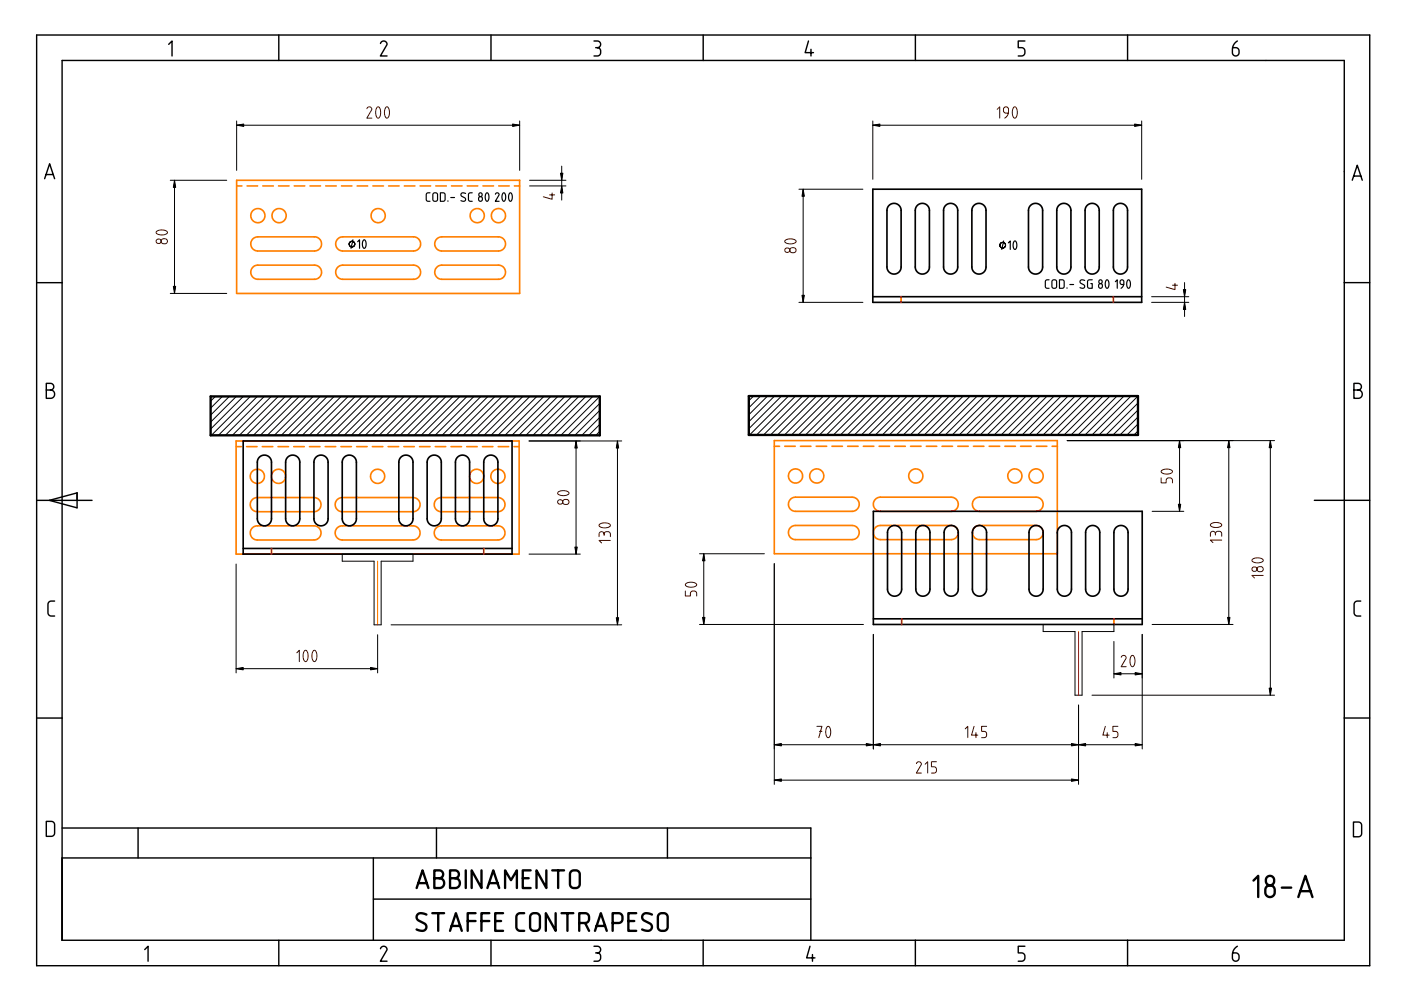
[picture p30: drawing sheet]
<svg xmlns="http://www.w3.org/2000/svg" width="297mm" height="210mm" viewBox="0 0 297 210" stroke-linecap="round" stroke-linejoin="round" font-family="sans-serif">
<g fill="none" stroke="#ff7f00" stroke-width=".35">
<path d="M50.2 38.2h60v24h-60zM50.2 39.4h1.1M52.4 39.4h2.2M55.7 39.4h2.2M59.1 39.4h2.2M62.4 39.4h2.2M65.7 39.4h2.3M69.1 39.4h2.2M72.4 39.4h2.2M75.7 39.4h2.3M79.1 39.4h2.2M82.4 39.4h2.2"/>
<path d="M85.7 39.4h2.3M89.1 39.4h2.2M92.4 39.4h2.2M95.7 39.4h2.3M99.1 39.4h2.2M102.4 39.4h2.2M105.7 39.4h2.3M109.1 39.4h1.1M53.6 56.7l.4-.3 .6-.2h12.2l.5 .2 .5 .3 .3 .5 .1 .6-.5 1-.9 .4h-12.3l-.7-.3-.5-.7-.1-.8zM53.6 50.7l.4-.3 .6-.2h12.2l.5 .2 .5 .3 .3 .5 .1 .6-.5 1-.9 .4h-12.3l-.7-.3-.5-.7-.1-.8zM71.6 56.7l.4-.3 .6-.2h15.2l.5 .2 .5 .3 .3 .5 .1 .6-.4 1-1 .4h-15.2l-.8-.3-.5-.7-.1-.8zM71.6 50.7l.4-.3 .6-.2h15.2l.5 .2 .5 .3 .3 .5 .1 .6-.5 1-.9 .4h-15.2l-.8-.3-.5-.7-.1-.8z"/>
<path d="M92.6 56.7l.4-.3 .6-.2h12.2l.5 .2 .5 .3 .3 .5 .1 .6-.4 .9-1 .5h-12.2l-.8-.3-.5-.7-.1-.8zM92.6 50.7l.5-.4 .5-.1h12.2l.5 .2 .5 .3 .3 .5 .1 .6-.4 .9-1 .5h-12.3l-.7-.3-.5-.7-.1-.8zM50.1 93.5h60v24h-60zM50.1 94.7h1.1M52.3 94.7h2.2M55.6 94.7h2.2M58.9 94.7h2.3M62.3 94.7h2.2M65.6 94.7h2.2M68.9 94.7h2.3M72.3 94.7h2.2M75.6 94.7h2.2"/>
<path d="M79 94.7h2.2M82.3 94.7h2.2M85.6 94.7h2.2M89 94.7h2.2M92.3 94.7h2.2M95.6 94.7h2.2M99 94.7h2.2M102.3 94.7h2.2M105.6 94.7h2.2M109 94.7h1.1M164.2 93.4h60v24h-60zM164.2 94.6h1.1"/>
<path d="M166.4 94.6h2.2M169.7 94.6h2.2M173.1 94.6h2.2M176.4 94.6h2.2M179.7 94.6h2.2M183.1 94.6h2.2M186.4 94.6h2.2M189.7 94.6h2.2M193.1 94.6h2.2M196.4 94.6h2.2M199.7 94.6h2.2M203.1 94.6h2.2"/>
<path d="M206.4 94.6h2.2M209.7 94.6h2.2M213.1 94.6h2.2M216.4 94.6h2.2M219.7 94.6h2.3M223.1 94.6h1.1M53.5 111.9l.4-.3 .6-.1h12.2l.5 .1 .5 .4 .3 .5 .1 .6-.5 .9-.9 .5h-12.3l-.7-.3-.5-.7-.1-.8zM53.5 105.9l.4-.3 .6-.1h12.2l.5 .1 .5 .4 .3 .5 .1 .6-.5 .9-.9 .5h-12.3l-.7-.3-.5-.7-.1-.8zM71.5 111.9l.4-.3 .6-.1h15.1l.6 .1 .5 .4 .3 .5 .1 .6-.5 .9-.9 .5h-15.2l-.8-.3-.5-.6-.1-.9zM71.5 105.9l.4-.3 .6-.1h15.2l.5 .1 .5 .4 .3 .5 .1 .6-.5 .9-.9 .5h-15.2l-.8-.3-.5-.6-.1-.9zM92.5 111.9l.4-.3 .6-.1h12.2l.5 .1 .5 .4 .3 .5 .1 .6-.5 .9-.9 .5h-12.3l-.7-.3-.5-.7-.1-.8zM92.5 105.9l.5-.3 .5-.1h12.2l.6 .2 .4 .3 .3 .5 .1 .6-.5 .9-.9 .5h-12.3l-.8-.3-.4-.7-.1-.8z"/>
<path d="M167.6 111.9l.4-.3 .6-.2h12.2l.5 .2 .5 .3 .3 .5 .1 .6-.5 1-.9 .4h-12.3l-.7-.3-.5-.7-.1-.8zM167.6 105.9l.4-.3 .6-.2h12.2l.5 .2 .5 .3 .3 .5 .1 .6-.5 1-.9 .4h-12.3l-.7-.3-.5-.7-.1-.8zM185.6 111.9l.4-.3 .6-.2h15.2l.5 .2 .5 .3 .3 .5 .1 .6-.5 1-.9 .4h-15.2l-.8-.3-.5-.6-.1-.9zM185.6 105.9l.4-.3 .6-.2h15.2l.5 .2 .5 .3 .3 .5 .1 .6-.5 1-.9 .4h-15.2l-.8-.3-.5-.6-.1-.9zM206.6 111.9l.4-.3 .6-.2h12.2l.5 .2 .5 .3 .3 .5 .1 .6-.5 1-.9 .4h-12.3l-.7-.3-.5-.7-.1-.8zM206.6 105.9l.5-.4 .5-.1h12.2l.6 .2 .4 .4 .3 .5 .1 .5-.5 1-.9 .4h-12.3l-.7-.3-.5-.7-.1-.8z"/>
<circle cx="54.7" cy="45.7" r="1.5"/>
<circle cx="59.2" cy="45.7" r="1.5"/>
<circle cx="80.2" cy="45.7" r="1.5"/>
<circle cx="101.2" cy="45.7" r="1.5"/>
<circle cx="105.7" cy="45.7" r="1.5"/>
<circle cx="54.6" cy="101" r="1.5"/>
<circle cx="59.1" cy="101" r="1.5"/>
<circle cx="80.1" cy="101" r="1.5"/>
<circle cx="101.1" cy="101" r="1.5"/>
<circle cx="105.6" cy="101" r="1.5"/>
<circle cx="168.7" cy="100.9" r="1.5"/>
<circle cx="173.2" cy="100.9" r="1.5"/>
<circle cx="194.2" cy="100.9" r="1.5"/>
<circle cx="215.2" cy="100.9" r="1.5"/>
<circle cx="219.7" cy="100.9" r="1.5"/>
</g>
<g fill="none" stroke="#000" stroke-width=".5">
<path d="M44.7 84h82.5v8.3h-82.5zM158.8 84h82.5v8.2h-82.5zM88.3 188.3l1.3-3.8 1.2 3.8M88.7 187.2h1.8M90.4 193.9a1.38 1.38 0 0 0-2 .2 .83 .83 0 0 0 .4 1.1l1.2 .6a.89 .89 0 0 1 .3 1.2 .89 .89 0 0 1-1.3 .3l-.7-.2M91.7 193.6h2.5M92.1 186.2h1.1a1.04 1.04 0 0 1 1 1 1.04 1.04 0 0 1-1 1.1h-1.1v-3.8h1a.83 .83 0 0 1 .9 .9 .83 .83 0 0 1-.9 .8M92.9 193.6v3.8M95.4 197.4l1.3-3.8 1.2 3.8M95.4 186.2h1.1a1.04 1.04 0 0 1 1 1 1.04 1.04 0 0 1-1 1.1h-1.1v-3.8h1.1a.83 .83 0 0 1 .8 .9 .83 .83 0 0 1-.8 .8M95.8 196.3h1.8M98.8 184.5v3.8"/>
<path d="M99.2 195.3h1.6M100.8 193.6h-1.6v3.8M102.1 195.3h1.6M102.1 184.5v3.8l-2.1-3.8v3.8M103.3 188.3l1.3-3.8 1.2 3.8M103.7 187.2h1.8M103.7 193.6h-1.6v3.8M105 195.3h1.2M106.7 193.6h-1.7v3.8h1.7M107.1 188.3v-3.8l1.2 2.1 1.3-2.1v3.8M110.8 186.2h1.3M111.1 193.6h-.8a.83 .83 0 0 0-.8 .8v2.1a.83 .83 0 0 0 .8 .9h.8"/>
<path d="M112.5 184.5h-1.7v3.8h1.7M112.6 193.9l.5-.3h.5a.83 .83 0 0 1 .9 .8v2.1a.83 .83 0 0 1-.9 .9h-.4a.83 .83 0 0 1-.8-.9v-2.1zM115.8 184.5v3.8l-2-3.8v3.8M117.1 184.5h2.5M117.8 193.6v3.8l-2.1-3.8v3.8M118.3 184.5v3.8M119.1 193.6h2.5M120.3 193.6v3.8M121.1 184.8l.4-.2 .6-.1a.83 .83 0 0 1 .8 .9v2.1a.83 .83 0 0 1-.8 .8h-.4a.83 .83 0 0 1-.9-.8v-2.2zM122.8 195.7h1.3a.83 .83 0 0 0 .8-.8v-.5a.83 .83 0 0 0-.8-.8h-1.3v3.8M124.1 195.7l.8 1.7M126.1 197.4l1.3-3.8 1.2 3.8"/>
<path d="M126.5 196.3h1.8M129.9 195.7h1.2a.83 .83 0 0 0 .9-.8v-.5a.83 .83 0 0 0-.9-.8h-1.2v3.8M133.2 195.3h1.3M134.9 193.6h-1.7v3.8h1.7M138.2 193.9a1.38 1.38 0 0 0-2 .2 .83 .83 0 0 0 .4 1.1l1.2 .6a.89 .89 0 0 1 .3 1.2 .89 .89 0 0 1-1.3 .3l-.7-.2M139.7 193.9l.4-.3h.6a.83 .83 0 0 1 .9 .8v2.1a.83 .83 0 0 1-.9 .9h-.4a.83 .83 0 0 1-.8-.9v-2.1zM265.8 186.7l1-1v4.5M268.6 188a1 1 0 0 1 1-.2 1 1 0 0 1 .7 .9v.5a1 1 0 0 1-1 1 1 1 0 0 1-1-1v-.7zM268.6 186a.88 .88 0 0 1 1-.2 .88 .88 0 0 1 .5 .8v.2a.88 .88 0 0 1-.8 .9 .88 .88 0 0 1-.9-.9zM271.8 188.2h2M275.3 190.2l1.5-4.5 1.5 4.5M275.7 188.9h2.2"/>
</g>
<g fill="none" stroke="#000" stroke-width=".35">
<path d="M185.1 40.1h57v24h-57zM188.5 43.6l.7-.4h.9l.6 .5 .3 .8v12.3l-.4 .9-.9 .4-.6-.1-.5-.2-.4-.5-.1-.6v-12.1l.1-.6zM194.5 43.6l.7-.4h.9l.6 .5 .3 .8v12.3l-.4 .9-.9 .4-.6-.1-.5-.2-.4-.5-.1-.6v-12.1l.1-.6zM200.5 43.6l.7-.4h.9l.6 .5 .3 .8v12.3l-.4 .9-.9 .4-.6-.1-.5-.2-.4-.5-.1-.6v-12.1l.1-.6zM206.5 43.6l.7-.4h.9l.6 .5 .3 .8v12.3l-.4 .9-.9 .4-.6-.1-.5-.2-.4-.5-.1-.6v-12.1l.1-.6zM218.5 43.6l.7-.4h.9l.6 .5 .4 .8v12.3l-.5 .9-.9 .4-.6-.1-.5-.2-.4-.5-.1-.6v-12.1l.1-.6zM224.5 43.6l.7-.4h.9l.6 .5 .4 .8v12.3l-.5 .9-.9 .4-.6-.1-.5-.2-.4-.5-.1-.6v-12.1l.1-.6zM230.5 43.6l.7-.4h.9l.6 .5 .4 .8v12.3l-.5 .9-.9 .4-.6-.1-.5-.2-.4-.5-.1-.6v-12.1l.1-.6zM236.5 43.6l.7-.4h.9l.6 .5 .4 .8v12.3l-.5 .9-.9 .4-.6-.1-.5-.2-.4-.5-.1-.6v-12.1l.1-.6zM185.1 62.9h57M51.6 93.5h57v24h-57zM55 96.9l.7-.4 .9 .1 .6 .5 .4 .8v12.2l-.5 1-.9 .4-.6-.1-.5-.3-.4-.4-.1-.6v-12.1l.1-.6z"/>
<path d="M61 96.9l.7-.4 .9 .1 .6 .5 .4 .8v12.2l-.5 1-.9 .4-.6-.1-.5-.3-.4-.4-.1-.6v-12.1l.1-.6zM67 96.9l.7-.4 .9 .1 .6 .5 .4 .8v12.2l-.5 1-.9 .4-.6-.1-.5-.3-.4-.4-.1-.6v-12.1l.1-.6zM73 96.9l.7-.4 .9 .1 .6 .5 .4 .8v12.2l-.5 1-.9 .4-.6-.1-.5-.3-.4-.4-.1-.6v-12.1l.1-.6zM85 96.9l.7-.4 .9 .1 .6 .5 .4 .8v12.2l-.5 1-.9 .4-.6-.1-.5-.3-.4-.4-.1-.6v-12.1l.1-.6zM91 96.9l.7-.4 .9 .1 .7 .5 .3 .8v12.2l-.5 1-.9 .4-.6-.1-.5-.3-.4-.4-.1-.6v-12.1l.1-.6zM97 96.9l.7-.4 .9 .1 .7 .5 .3 .8v12.2l-.5 1-.9 .4-.6-.1-.5-.3-.4-.4-.1-.6v-12.1l.1-.6zM103 96.9l.7-.4 .9 .1 .7 .5 .3 .8v12.2l-.5 1-.9 .4-.6-.1-.5-.3-.4-.4-.1-.6v-12.1l.1-.6zM51.6 116.3h57M185.2 108.4h57v24h-57zM188.6 111.8l.7-.4 .9 .1 .7 .5 .3 .8v12.2l-.5 1-.9 .4-.6-.1-.5-.2-.4-.5-.1-.6v-12.1l.1-.6zM194.6 111.8l.7-.4 .9 .1 .7 .5 .3 .8v12.2l-.5 1-.9 .4-.6-.1-.5-.2-.4-.5-.1-.6v-12.1l.1-.6zM200.6 111.8l.7-.4 .9 .1 .7 .5 .3 .8v12.2l-.5 1-.9 .4-.6-.1-.5-.2-.4-.5-.1-.6v-12.1l.1-.6z"/>
<path d="M206.6 111.8l.7-.4 .9 .1 .7 .5 .3 .8v12.2l-.5 1-.9 .4-.6-.1-.5-.2-.4-.5-.1-.6v-12.1l.1-.6zM218.6 111.8l.7-.4 .9 .1 .7 .5 .3 .8v12.2l-.5 1-.9 .4-.6-.1-.5-.2-.4-.5-.1-.6v-12.1l.1-.6zM224.6 111.8l.7-.4 .9 .1 .7 .5 .3 .8v12.2l-.5 1-.9 .4-.6-.1-.5-.2-.4-.5-.1-.6v-12.1l.1-.6zM230.6 111.8l.7-.4 .9 .1 .7 .5 .3 .8v12.2l-.5 1-.9 .4-.6-.1-.5-.2-.4-.5-.1-.6v-12.1l.1-.6zM236.6 111.8l.7-.4 .9 .1 .7 .5 .3 .8v12.2l-.5 1-.9 .4-.6-.1-.5-.2-.4-.5-.1-.6v-12.1l.1-.6zM185.2 131.2h57"/>
</g>
<path d="M191.1 62.9v1.2M236.1 62.9v1.2M57.6 116.3v1.2M102.6 116.3v1.2M191.2 131.2v1.2M236.2 131.2v1.2" fill="none" stroke="#f00" stroke-width=".35"/>
<g fill="none" stroke="#000" stroke-width=".21">
<path d="M36.1 38.2h12M37 38.2v24M50.2 25.6v10.5M50.2 26.5h60M110.2 25.6v10.5M112.3 38.2h7.7M112.3 39.4h7.7M119.1 35.2v7.2M185.1 26.5h57M185.1 25.6v12.4M242.1 25.6v12.4M169.4 40.1h13.6"/>
<path d="M170.3 40.1v24M251.1 59.9v7.2M36.1 62.2h12M169.4 64.1h13.6M244.2 64.1h7.8M244.2 62.9h7.8M45.7 84l-1 1.1M47.1 84l-2.4 2.5M48.6 84l-3.9 4M50.1 84l-5.4 5.5M51.6 84l-6.9 7M53.1 84l-8.3 8.3"/>
<path d="M54.6 84l-8.3 8.3M56 84l-8.2 8.3M57.5 84l-8.2 8.3M59 84l-8.3 8.3M60.5 84l-8.3 8.3M62 84l-8.3 8.3M63.4 84l-8.2 8.3M64.9 84l-8.2 8.3M66.4 84l-8.2 8.3M67.9 84l-8.3 8.3M69.4 84l-8.3 8.3M70.9 84l-8.3 8.3"/>
<path d="M72.3 84l-8.2 8.3M73.8 84l-8.2 8.3M75.3 84l-8.2 8.3M76.8 84l-8.3 8.3M78.3 84l-8.3 8.3M79.7 84l-8.2 8.3M81.2 84l-8.2 8.3M82.7 84l-8.2 8.3M84.2 84l-8.3 8.3M85.7 84l-8.3 8.3M87.2 84l-8.3 8.3M88.6 84l-8.2 8.3"/>
<path d="M90.1 84l-8.2 8.3M91.6 84l-8.2 8.3M93.1 84l-8.3 8.3M94.6 84l-8.3 8.3M96 84l-8.2 8.3M97.5 84l-8.2 8.3M99 84l-8.2 8.3M100.5 84l-8.3 8.3M102 84l-8.3 8.3M103.5 84l-8.3 8.3M104.9 84l-8.2 8.3M106.4 84l-8.2 8.3"/>
<path d="M107.9 84l-8.2 8.3M109.4 84l-8.3 8.3M110.9 84l-8.3 8.3M112.2 93.5h19.6M112.3 84l-8.2 8.3M113.8 84l-8.2 8.3M115.3 84l-8.2 8.3M116.8 84l-8.3 8.3M118.3 84l-8.3 8.3M119.8 84l-8.3 8.3M121.2 84l-8.2 8.3M122.1 93.5v24"/>
<path d="M122.7 84l-8.2 8.3M124.2 84l-8.2 8.3M125.7 84l-8.3 8.3M127.2 91.5l-.9 .8M127.2 90l-2.4 2.3M127.2 88.5l-3.8 3.8M127.2 87l-5.3 5.3M127.2 85.5l-6.8 6.8M127.2 84l-8.3 8.3M130.9 93.5v39M159.8 84l-1 1M161.2 84l-2.4 2.5"/>
<path d="M162.7 84l-3.9 3.9M164.2 84l-5.4 5.4M165.7 84l-6.9 6.9M167.2 84l-8.3 8.2M168.7 84l-8.3 8.2M170.1 84l-8.2 8.2M171.6 84l-8.2 8.2M173.1 84l-8.2 8.2M174.6 84l-8.3 8.2M176.1 84l-8.3 8.2M177.6 84l-8.3 8.2M179 84l-8.2 8.2"/>
<path d="M180.5 84l-8.2 8.2M182 84l-8.3 8.2M183.5 84l-8.3 8.2M185 84l-8.3 8.2M186.4 84l-8.2 8.2M187.9 84l-8.2 8.2M189.4 84l-8.2 8.2M190.9 84l-8.3 8.2M192.4 84l-8.3 8.2M193.9 84l-8.3 8.2M195.3 84l-8.2 8.2M196.8 84l-8.2 8.2"/>
<path d="M198.3 84l-8.3 8.2M199.8 84l-8.3 8.2M201.3 84l-8.3 8.2M202.7 84l-8.2 8.2M204.2 84l-8.2 8.2M205.7 84l-8.2 8.2M207.2 84l-8.3 8.2M208.7 84l-8.3 8.2M210.2 84l-8.3 8.2M211.6 84l-8.2 8.2M213.1 84l-8.2 8.2M214.6 84l-8.3 8.2"/>
<path d="M216.1 84l-8.3 8.2M217.6 84l-8.3 8.2M219 84l-8.2 8.2M220.5 84l-8.2 8.2M222 84l-8.2 8.2M223.5 84l-8.3 8.2M225 84l-8.3 8.2M226.3 93.4h43.9M226.5 84l-8.3 8.2M227.9 84l-8.2 8.2M229.4 84l-8.2 8.2M230.9 84l-8.3 8.2"/>
<path d="M232.4 84l-8.3 8.2M233.9 84l-8.3 8.2M235.3 84l-8.2 8.2M236.8 84l-8.2 8.2M238.3 84l-8.2 8.2M239.8 84l-8.3 8.2M241.3 91.4l-.9 .8M241.3 89.9l-2.4 2.3M241.3 88.4l-3.8 3.8M241.3 86.9l-5.3 5.3M241.3 85.5l-6.8 6.7M241.3 84l-8.3 8.2"/>
<path d="M250.1 93.4v15M260.5 93.4v39M269.3 93.4v54M50.1 119.6v23.1M72.6 117.5h15v1.5h-6.8v13.5h-1.5v-13.5h-6.7zM112.2 117.5h10.8M148.3 117.4h13.8M149.2 117.4v15M164.2 119.5v46.8M244.3 108.4h6.7M80.1 134.6v8.1M82.9 132.5h48.9"/>
<path d="M148.3 132.4h34.8M185.2 134.5v24.3M221.2 132.4h15v1.5h-6.8v13.5h-1.5v-13.5h-6.7zM236.2 136v7.8M242.2 134.5v24.3M244.3 132.4h17.1M50.1 141.8h30M164.2 157.9h78M228.7 149.5v16.8M231.5 147.4h38.7M236.2 142.9h6M164.2 165.4h64.5"/>
</g>
<path d="M80.1 119v13.5M228.7 133.9v13.5" fill="none" stroke="#f00" stroke-width=".21"/>
<g fill="none" stroke="#000" stroke-width=".3">
<path d="M7.8 7.4h282.6v197.4h-282.6zM13.2 12.8h271.8v186.6h-271.8zM35.8 9.4l.7-.7v3.2M59.1 7.4v5.4M80.7 9.2a.69 .69 0 0 1 .8-.5 .69 .69 0 0 1 .5 .8l-1.4 2.4h1.5M104.1 7.4v5.4M125.9 8.7h.7a.71 .71 0 0 1 .8 .7 .71 .71 0 0 1-.8 .7 .71 .71 0 0 1 .8 .7v.4a.71 .71 0 0 1-.8 .7h-.7M126.3 10.1h.3M149.1 7.4v5.4M171.4 8.7l-.7 2.5h1.8M171.9 10.5v1.4M194.1 7.4v5.4"/>
<path d="M217.3 8.7h-1.4v1.4h.7a.71 .71 0 0 1 .7 .7v.4a.71 .71 0 0 1-.7 .7h-.7M239.1 7.4v5.4M262.4 8.7a2.12 2.12 0 0 0-1.1 1.8v.7a.71 .71 0 0 0 .7 .7 .71 .71 0 0 0 .7-.7v-.4a.71 .71 0 0 0-.7-.7h-.7M9.5 37.9l1-3.2 1.1 3.2M9.8 37h1.5M285 36.4h.1M286.7 38.2l1.1-3.2 1 3.2M287 37.3h1.5M7.8 59.9h5.4M285 59.9h5.4M9.8 82.7h.9a.88 .88 0 0 1 .9 .9 .88 .88 0 0 1-.9 .9h-.9v-3.2h.9a.71 .71 0 0 1 .7 .7 .71 .71 0 0 1-.7 .7M287.1 82.7h.9a.88 .88 0 0 1 .8 .9 .88 .88 0 0 1-.8 .9h-.9v-3.2h.8a.71 .71 0 0 1 .7 .7 .71 .71 0 0 1-.7 .7"/>
<path d="M7.8 106.1h11.7M10.5 106.1l5.8-1.6v3.2zM278.7 106.1h11.7M11.6 127.4h-.7a.71 .71 0 0 0-.7 .7v1.8a.71 .71 0 0 0 .7 .7h.7M288.5 127.4h-.7a.71 .71 0 0 0-.7 .7v1.8a.71 .71 0 0 0 .7 .7h.7M7.8 152.2h5.4M285 152.2h5.4M9.8 174.2h1.1a.71 .71 0 0 1 .7 .7v1.7a.71 .71 0 0 1-.7 .7h-1.1zM13.2 175.6h158.7v23.8M29.3 175.6v6.3M92.5 175.6v6.3M141.5 175.6v6.3"/>
<path d="M287 174.3h1a.69 .69 0 0 1 .7 .7v1.7a.69 .69 0 0 1-.7 .7h-1zM13.2 181.9h158.7M59.1 199.4v5.4M79.2 181.9v17.5M79.2 190.6h92.7M104.1 199.4v5.4M149.1 199.4v5.4M194.1 199.4v5.4M239.1 199.4v5.4M30.7 201.3l.7-.7v3.2M80.7 201.2a.69 .69 0 0 1 .8-.6 .69 .69 0 0 1 .5 .9l-1.4 2.3h1.5M125.9 200.6h.7a.71 .71 0 0 1 .8 .7 .71 .71 0 0 1-.8 .7 .71 .71 0 0 1 .8 .7v.4a.71 .71 0 0 1-.8 .7h-.7"/>
<path d="M126.3 202h.3M171.7 200.6l-.7 2.5h1.8M172.3 202.4v1.4M217.3 200.6h-1.4v1.4h.7a.71 .71 0 0 1 .7 .7v.4a.71 .71 0 0 1-.7 .7h-.7M262.4 200.6a2.12 2.12 0 0 0-1.1 1.9v.6a.71 .71 0 0 0 .7 .7 .71 .71 0 0 0 .7-.7v-.4a.71 .71 0 0 0-.7-.7h-.7"/>
</g>
<g fill="none" stroke="#4c0000" stroke-width=".21">
<path d="M77.8 23l.2-.2 .4-.1 .3 .1 .1 .4-1 1.8h1M80 22.7l.4 .1a1.68 1.68 0 0 1-.2 2.2l-.3-.1a2.08 2.08 0 0 1 .1-2.2zM81.8 22.7l.5 .1a1.68 1.68 0 0 1-.2 2.2l-.3-.1a2.08 2.08 0 0 1 0-2.2zM211.4 23.2l.6-.6v2.4M213.8 24h-.6l-.4-.3v-.6l.2-.4h.5l.3 .5-.1 1.2-.7 .6M215 22.7l.4 .1a1.68 1.68 0 0 1-.2 2.2l-.3-.1a2.08 2.08 0 0 1 .1-2.2zM33.2 49.1v-.1a1.68 1.68 0 0 1 2.3 .3l-.1 .2a1.68 1.68 0 0 1-2.3-.2zM34.3 50.8l.3-.2 .7 .1 .2 .3-.1 .4-.3 .3-.7-.1-.2-.4zM116.5 41.3h1.1M117.1 40.9v1.4l-1.9-.6M166.5 51v-.1a1.68 1.68 0 0 1 2.3 .3l-.1 .2a1.68 1.68 0 0 1-2.3-.2zM167.6 52.7l.3-.2 .6 .1 .3 .3-.1 .4-.3 .3-.7-.1-.2-.4z"/>
<path d="M248.6 60.5h1M249.1 60.1v1.3l-1.9-.5M246.3 99.8v-.1a1.68 1.68 0 0 1 2.3 .3l-.1 .2a1.68 1.68 0 0 1-2.3-.2zM118.3 104.3h.1a1.68 1.68 0 0 1 2.2 .2l-.1 .3a1.68 1.68 0 0 1-2.3-.2zM119.5 106l.3-.1 .6 .1 .2 .3-.1 .4-.3 .2h-.7l-.2-.4zM127 113.8l.1-.8 .4-.3 .4 .2 .2 .4 .3-.5h.7l.3 .3v.7M127.1 111.2v-.1a1.68 1.68 0 0 1 2.3 .3l-.1 .2a1.68 1.68 0 0 1-2.3-.2zM128.1 113.3v.2M129.4 114.6h-2.4l.5 .5M246.2 101.3v1.1h1.1v-.8l.5-.3h.4l.3 .3 .1 .8M256.6 113.7l.1-.8 .5-.3 .3 .2 .2 .4 .3-.5h.7l.3 .3v.7M256.7 111.1h.1a1.68 1.68 0 0 1 2.2 .2l-.1 .3a1.68 1.68 0 0 1-2.3-.3z"/>
<path d="M257.7 113.2v.2M259 114.5h-2.4l.6 .5M265.5 118.6h.1a1.68 1.68 0 0 1 2.2 .2l-.1 .3a1.68 1.68 0 0 1-2.3-.3zM62.9 138.4l.6-.5v2.4M64.6 138h.4a1.68 1.68 0 0 1-.2 2.3l-.3-.2a2.08 2.08 0 0 1 .1-2.1zM66.5 138h.4a1.68 1.68 0 0 1-.2 2.3l-.3-.2a2.08 2.08 0 0 1 .1-2.1zM145.3 125.3v1.1h1.1v-.8l.5-.3h.4l.3 .2 .1 .9M145.4 123.8v-.1a1.68 1.68 0 0 1 2.3 .3l-.1 .2a1.68 1.68 0 0 1-2.3-.2zM237.7 139.4l.2-.3 .4-.1 .3 .1 .2 .4-1.1 1.9h1.1M239.9 139l.4 .1a1.68 1.68 0 0 1-.2 2.3l-.2-.2a2.08 2.08 0 0 1 0-2.2zM266.7 120.3l.3-.2 .6 .1 .2 .4-.1 .4-.3 .2-.7-.1-.2-.4zM267.8 122h-2.4l.6 .5"/>
<path d="M173.2 154h1.1l-.7 2.4M173.7 155.1h.6M175.4 154.1h.4a1.68 1.68 0 0 1-.2 2.3l-.2-.1a2.08 2.08 0 0 1 0-2.2zM204.7 154.5l.5-.5v2.4M206.5 154l-.5 1.9h1.3M206.9 155.3v1.1M209.2 154h-1.1v1.1h.8l.3 .5v.4l-.3 .3-.8 .1M234.4 154l-.6 1.9h1.4M234.8 155.3v1.1M237 154h-1v1.1h.7l.3 .5v.4l-.2 .3-.8 .1M194.3 161.9l.2-.3 .4-.1 .3 .2 .1 .3-1 1.9h1.1M196.2 162l.5-.5v2.4"/>
<path d="M198.6 161.5h-1.1v1.1h.8l.3 .5-.1 .4-.2 .3-.8 .1"/>
<circle cx="33.6" cy="51.1" r=".51"/>
<circle cx="166.9" cy="53" r=".51"/>
<circle cx="118.8" cy="106.4" r=".51"/>
<circle cx="266" cy="120.6" r=".51"/>
</g>
<g fill="#000">
<path d="M37 38.2l.2 1.5h-.5zM50.2 26.5l1.5-.2v.5zM108.7 26.3l1.5 .2-1.5 .3zM118.8 36.7h.5l-.2 1.5zM119.1 39.4l.2 1.5h-.5zM185.1 26.5l1.5-.2v.5zM240.6 26.3l1.5 .2-1.5 .3zM170.3 40.1l.2 1.5h-.5zM36.7 60.7h.5l-.2 1.5zM170 62.6h.5l-.2 1.5zM251.1 64.1l.3 1.5h-.5zM250.9 61.4h.5l-.3 1.5z"/>
<path d="M122.1 93.5l.3 1.5h-.5zM130.9 93.5l.3 1.5h-.5zM250.1 93.4l.2 1.5h-.5zM260.5 93.4l.3 1.5h-.5zM269.3 93.4l.3 1.5h-.5zM121.9 116h.5l-.3 1.5zM149.2 117.4l.3 1.5h-.5zM249.8 106.9h.5l-.2 1.5zM130.7 131h.5l-.3 1.5zM149 130.9h.5l-.3 1.5zM260.3 130.9h.5l-.3 1.5zM50.1 141.8l1.5-.3v.5z"/>
<path d="M78.6 141.5l1.5 .3-1.5 .2zM164.2 157.9l1.5-.2v.5zM185.2 157.9l1.5-.2v.5zM183.7 157.7l1.5 .2-1.5 .3zM227.2 157.7l1.5 .2-1.5 .3zM228.7 157.9l1.5-.2v.5zM236.2 142.9l1.5-.3v.5zM240.7 157.7l1.5 .2-1.5 .3zM240.7 142.6l1.5 .3-1.5 .2zM269.1 145.9h.5l-.3 1.5zM164.2 165.4l1.5-.2v.5zM227.2 165.2l1.5 .2-1.5 .3z"/>
</g>
<g fill="#000" stroke="#000" stroke-width=".21">
<path d="M37 38.2l.2 1.5h-.5zM50.2 26.5l1.5-.2v.5zM108.7 26.3l1.5 .2-1.5 .3zM118.8 36.7h.5l-.2 1.5zM119.1 39.4l.2 1.5h-.5zM185.1 26.5l1.5-.2v.5zM240.6 26.3l1.5 .2-1.5 .3zM170.3 40.1l.2 1.5h-.5zM36.7 60.7h.5l-.2 1.5zM170 62.6h.5l-.2 1.5zM251.1 64.1l.3 1.5h-.5zM250.9 61.4h.5l-.3 1.5z"/>
<path d="M122.1 93.5l.3 1.5h-.5zM130.9 93.5l.3 1.5h-.5zM250.1 93.4l.2 1.5h-.5zM260.5 93.4l.3 1.5h-.5zM269.3 93.4l.3 1.5h-.5zM121.9 116h.5l-.3 1.5zM149.2 117.4l.3 1.5h-.5zM249.8 106.9h.5l-.2 1.5zM130.7 131h.5l-.3 1.5zM149 130.9h.5l-.3 1.5zM260.3 130.9h.5l-.3 1.5zM50.1 141.8l1.5-.3v.5z"/>
<path d="M78.6 141.5l1.5 .3-1.5 .2zM164.2 157.9l1.5-.2v.5zM185.2 157.9l1.5-.2v.5zM183.7 157.7l1.5 .2-1.5 .3zM227.2 157.7l1.5 .2-1.5 .3zM228.7 157.9l1.5-.2v.5zM236.2 142.9l1.5-.3v.5zM240.7 157.7l1.5 .2-1.5 .3zM240.7 142.6l1.5 .3-1.5 .2zM269.1 145.9h.5l-.3 1.5zM164.2 165.4l1.5-.2v.5zM227.2 165.2l1.5 .2-1.5 .3z"/>
</g>
<g fill="none" stroke="#000" stroke-width=".25">
<path d="M74.5 52.3h.1M74.8 50.9l-.4 1.8M75.8 51.3l.4-.4v1.8M77.1 50.9h.3l.2 .7-.1 .7-.3 .3-.2-.1-.2-.6zM91.2 40.9h-.6l-.2 .4v1.2l.3 .2h.5M91.9 41l.5-.1 .3 .2 .1 1.3-.3 .2-.4 .1-.3-.3zM93.4 40.9h.6l.3 .2 .1 1.3-.3 .2-.7 .1zM95 42.6v.1M95.6 41.9h.8M98.7 41a.59 .59 0 0 0-1 .2l.1 .4 .9 .5v.4a.63 .63 0 0 1-1 0M100.1 40.9h-.6l-.2 .4 .1 1.2 .2 .2h.5M101.6 41.8l.3-.1 .3 .2 .1 .5-.2 .2-.3 .1-.3-.2z"/>
<path d="M103.1 40.9l.3 .1 .3 .6-.1 .7-.3 .4-.2-.2-.2-.5zM105 41.2l.5-.3 .3 .4-.8 1.4h.8M106.7 40.9l.3 .1 .2 .6-.1 .7-.3 .4-.2-.2-.2-.5zM108.1 40.9l.3 .1 .2 .6-.1 .7-.3 .4-.2-.2-.2-.5zM212.5 52.6h.1M212.8 51.1l-.4 1.8M213.8 51.5l.4-.4v1.8M215 51.1l.4 .1 .2 .6-.1 .7-.3 .4-.2-.2-.2-.5zM222.4 59.3l-.6 .1-.2 .3 .1 1.2 .2 .2h.5M223.1 59.4l.6-.1 .3 .3v1.2l-.2 .3h-.5l-.2-.2zM224.6 59.3h.7l.3 .3v1.2l-.2 .3h-.8zM230 59.5a.59 .59 0 0 0-1 .1l.1 .4 .8 .5v.4a.63 .63 0 0 1-.9 .1"/>
<path d="M231.6 59.3h-.7l-.3 .3v1.2l.2 .3h.8v-1h-.3M234.6 59.4h.3l.2 .6-.1 .8-.3 .3-.2-.1-.2-.6zM236.5 59.7l.4-.4v1.8M239.1 59.4h.3l.3 .6-.1 .8-.3 .3-.2-.1-.2-.6zM226.2 61v.1M226.8 60.3h.8M233 60.2l.4-.1 .3 .2v.5l-.2 .3h-.3l-.2-.2zM238.3 60.3l-.8-.2v-.5l.2-.2h.4l.2 .3-.1 .9-.5 .5"/>
<circle cx="74.6" cy="51.8" r=".6"/>
<circle cx="101.9" cy="41.3" r=".38"/>
<circle cx="212.6" cy="52" r=".6"/>
<circle cx="233.4" cy="59.7" r=".38"/>
</g>
</svg>
